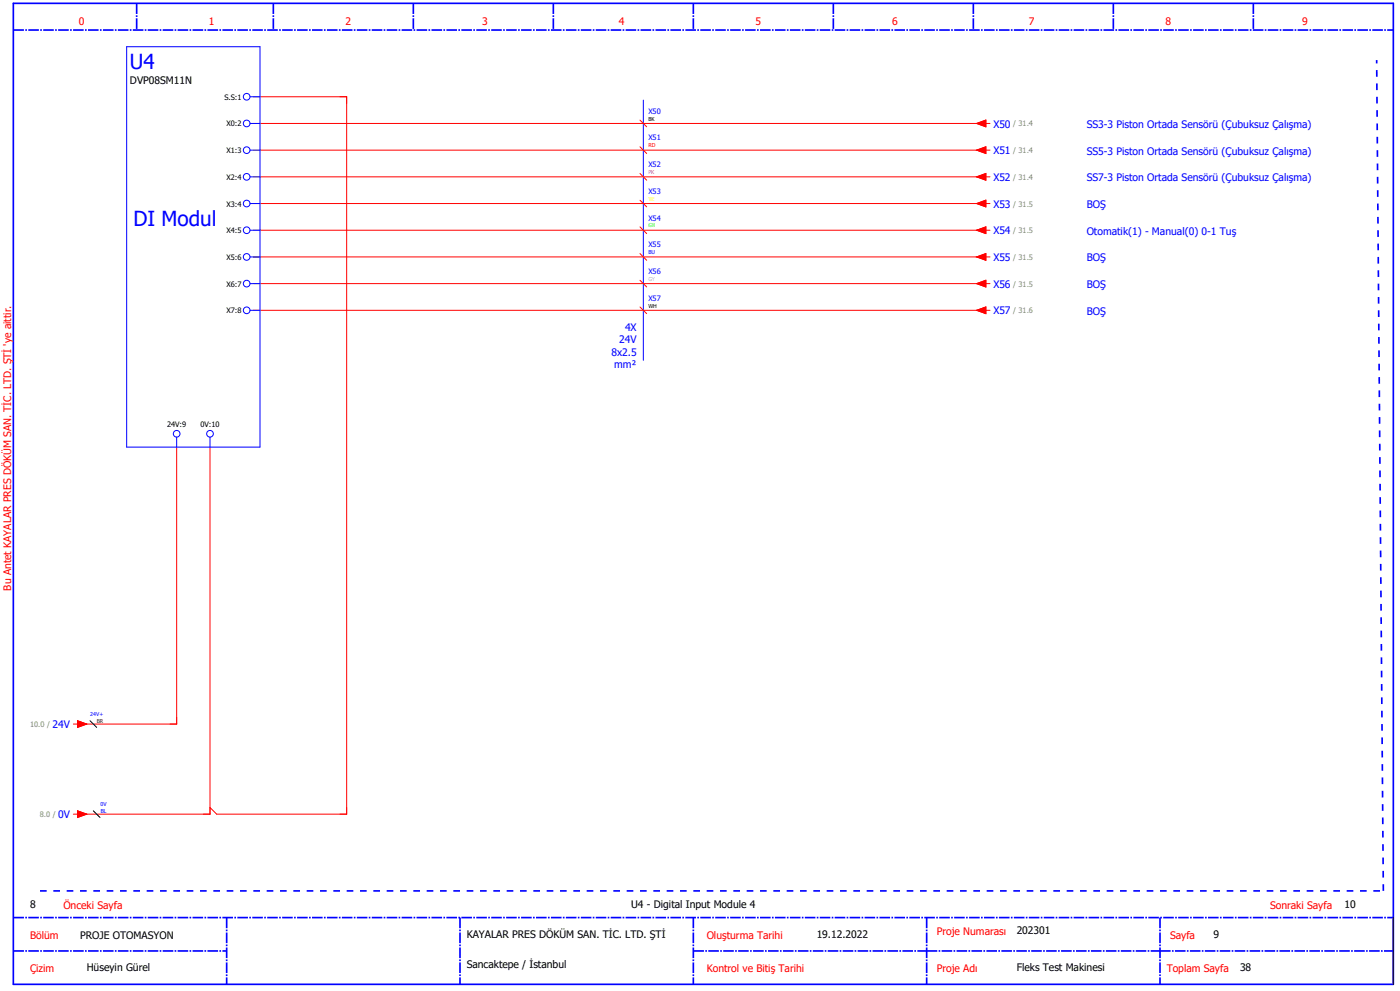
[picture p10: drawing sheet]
<svg xmlns="http://www.w3.org/2000/svg" width="420mm" height="297mm" viewBox="0 0 420 297" stroke-linecap="round" stroke-linejoin="round" font-family="sans-serif">
<defs><g id="words">
<g font-size="6.2" fill="#00f">
<text x="39" y="20.7">U4</text>
<text x="40" y="67.7">DI Modul</text>
</g>
<g font-size="3.1" fill="#f00">
<text x="23.7" y="7.4">0</text>
<text x="62.7" y="7.4">1</text>
<text x="103.7" y="7.4">2</text>
<text x="144.7" y="7.4">3</text>
<text x="185.7" y="7.4">4</text>
<text x="226.7" y="7.4">5</text>
<text x="267.7" y="7.4">6</text>
<text x="308.7" y="7.4">7</text>
<text x="349.7" y="7.4">8</text>
<text x="390.7" y="7.4">9</text>
<text x="3.4" y="177" transform="rotate(-90 3.4 177)">Bu Antet KAYALAR PRES DÖKÜM SAN. TİC. LTD. ŞTİ 'ye aittir.</text>
<text x="19" y="272.4">Önceki Sayfa</text>
<text x="381" y="272.4">Sonraki Sayfa</text>
<text x="9" y="281.4">Bölüm</text>
<text x="212" y="281.4">Oluşturma Tarihi</text>
<text x="281" y="280.4">Proje Numarası</text>
<text x="351" y="281.4">Sayfa</text>
<text x="9" y="291.4">Çizim</text>
<text x="212" y="291.4">Kontrol ve Bitiş Tarihi</text>
<text x="281" y="291.4">Proje Adı</text>
<text x="350" y="291.4">Toplam Sayfa</text>
</g>
<g font-size="3.1">
<text x="39" y="25.1">DVP08SM11N</text>
<text x="9" y="272">8</text>
<text x="189.4" y="272.2">U4 - Digital Input Module 4</text>
<text x="403.3" y="272.2">10</text>
<text x="24" y="281.4">PROJE OTOMASYON</text>
<text x="140" y="281">KAYALAR PRES DÖKÜM SAN. TİC. LTD. ŞTİ</text>
<text x="245" y="281">19.12.2022</text>
<text x="305" y="280">202301</text>
<text x="364" y="281">9</text>
<text x="26" y="291">Hüseyin Gürel</text>
<text x="140" y="290">Sancaktepe / İstanbul</text>
<text x="305" y="291">Fleks Test Makinesi</text>
<text x="372" y="291">38</text>
</g>
<g font-size="3.1" fill="#00f">
<text x="298" y="38.2">X50</text>
<text x="326" y="38.4">SS3-3 Piston Ortada Sensörü (Çubuksuz Çalışma)</text>
<text x="298" y="46.2">X51</text>
<text x="326" y="46.4">SS5-3 Piston Ortada Sensörü (Çubuksuz Çalışma)</text>
<text x="298" y="54.2">X52</text>
<text x="326" y="54.4">SS7-3 Piston Ortada Sensörü (Çubuksuz Çalışma)</text>
<text x="298" y="62.2">X53</text>
<text x="326" y="62.4">BOŞ</text>
<text x="298" y="70.2">X54</text>
<text x="326" y="70.4">Otomatik(1) - Manual(0) 0-1 Tuş</text>
<text x="298" y="78.2">X55</text>
<text x="326" y="78.4">BOŞ</text>
<text x="298" y="86.2">X56</text>
<text x="326" y="86.4">BOŞ</text>
<text x="298" y="94.2">X57</text>
<text x="326" y="94.4">BOŞ</text>
<text x="187.5" y="99.1">4X</text>
<text x="183.4" y="106.6">8x2.5</text>
<text x="185.8" y="102.9">24V</text>
<text x="184.3" y="110.4">mm²</text>
<text x="15.8" y="218.2">24V</text>
<text x="17.5" y="245.2">0V</text>
</g>
<g font-size="2.2">
<text x="67.3" y="29.9">S.S:1</text>
<text x="68" y="37.9">X0:2</text>
<text x="68" y="45.9">X1:3</text>
<text x="68" y="53.9">X2:4</text>
<text x="68" y="61.9">X3:4</text>
<text x="68" y="69.9">X4:5</text>
<text x="68" y="77.9">X5:6</text>
<text x="68" y="85.9">X6:7</text>
<text x="68" y="93.9">X7:8</text>
<text x="50.1" y="128">24V:9</text>
<text x="60.1" y="128">0V:10</text>
</g>
<g font-size="2.2" fill="#00f">
<text x="194.5" y="34.1">X50</text>
<text x="194.5" y="42.1">X51</text>
<text x="194.5" y="50.1">X52</text>
<text x="194.5" y="58.1">X53</text>
<text x="194.5" y="66.1">X54</text>
<text x="194.5" y="74.1">X55</text>
<text x="194.5" y="82.1">X56</text>
<text x="194.5" y="90.1">X57</text>
</g>
<g font-size="2.2" fill="#7ca552">
<text x="304" y="37.9">/ 31.4</text>
<text x="304" y="45.9">/ 31.4</text>
<text x="304" y="53.9">/ 31.4</text>
<text x="304" y="61.9">/ 31.5</text>
<text x="304" y="69.9">/ 31.5</text>
<text x="304" y="77.9">/ 31.5</text>
<text x="304" y="85.9">/ 31.5</text>
<text x="304" y="93.9">/ 31.6</text>
<text x="9" y="217.9">10.0 /</text>
<text x="12" y="244.9">8.0 /</text>
</g>
<g font-size="1.6">
<text x="194.5" y="36.2">BK</text>
<text x="194.5" y="92.2">WH</text>
</g>
<text font-size="1.6" fill="#f00" x="194.5" y="44.2">RD</text>
<text font-size="1.6" fill="#f0f" x="194.5" y="52.2">PK</text>
<text font-size="1.6" fill="#ff0" x="194.5" y="60.2">YE</text>
<text font-size="1.6" fill="#0f0" x="194.5" y="68.2">GN</text>
<g font-size="1.6" fill="#00f">
<text x="194.5" y="76.2">BU</text>
<text x="27.1" y="214.6">24V+</text>
<text x="30.2" y="241.6">0V</text>
<text x="30.2" y="243.6">BL</text>
</g>
<text font-size="1.6" fill="#7f0000" x="29" y="216.6">BR</text>
</g></defs>
<path d="M4 1h414v294h-414z" fill="none" stroke="#00f" stroke-width=".5"/>
<g fill="none" stroke="#00f" stroke-width=".5" stroke-dasharray="3.2 .4 .5 .4" stroke-linecap="butt">
<path d="M4 9h414M41 1v8M82 1v8M124 1v8M166 1v8M208 1v8M250 1v8M292 1v8M334 1v8M376 1v8M4 275h414M68 275v20"/>
<path d="M138 275v20M208 275v20M278 275v20M348 275v20M4 285h64M208 285h70M278 285h70M348 285h70"/>
</g>
<path d="M418 275v20" fill="none" stroke="#000" stroke-width=".35"/>
<path d="M12 267h403M415 267l-2-249" fill="none" stroke="#00f" stroke-width=".5" stroke-dasharray="2 2" stroke-linecap="butt"/>
<g fill="none" stroke="#f00" stroke-width=".3">
<path d="M76 29h28v215h-39l-2-2M76 37h219M192 36l2 2M293 37l2.7-1v2zM295.7 37h1.3M76 45h219M76 53h219M192 44l2 2M192 52l2 2M293 45l2.7-1v2zM293 53l2.7-1v2zM295.7 45h1.3"/>
<path d="M295.7 53h1.3M76 61h219M76 69h219M76 77h219M192 60l2 2M192 68l2 2M192 76l2 2M293 61l2.7-1v2zM293 69l2.7-1v2zM293 77l2.7-1v2zM295.7 61h1.3M295.7 69h1.3"/>
<path d="M295.7 77h1.3M76 85h219M76 93h219M192 84l2 2M192 92l2 2M293 85l2.7-1v2zM293 93l2.7-1v2zM295.7 85h1.3M295.7 93h1.3M53 134v83h-29M63 134v110h-39M22 217h1.2"/>
<path d="M23.2 216l2.8 1-2.8 1zM22 244h1.2M23.2 243l2.8 1-2.8 1z"/>
</g>
<g fill="none" stroke="#00f" stroke-width=".3">
<path d="M38 14h40v120h-40zM75 29h3M75 37h3M193 30v78M75 45h3M75 53h3M75 61h3M75 69h3M75 77h3M75 85h3M75 93h3M53 131v3"/>
<path d="M63 131v3"/>
<circle cx="74" cy="37" r="1"/>
<circle cx="74" cy="29" r="1"/>
<circle cx="74" cy="45" r="1"/>
<circle cx="74" cy="53" r="1"/>
<circle cx="74" cy="77" r="1"/>
<circle cx="74" cy="61" r="1"/>
<circle cx="74" cy="69" r="1"/>
<circle cx="74" cy="85" r="1"/>
<circle cx="74" cy="93" r="1"/>
<circle cx="53" cy="130" r="1"/>
<circle cx="63" cy="130" r="1"/>
</g>
<g fill="#f00" stroke="#f00" stroke-width=".3">
<path d="M23.2 216l2.8 1-2.8 1z"/>
<path d="M23.2 243l2.8 1-2.8 1z"/>
<path d="M293 37l2.7-1v2z"/>
<path d="M293 45l2.7-1v2z"/>
<path d="M293 53l2.7-1v2z"/>
<path d="M293 61l2.7-1v2z"/>
<path d="M293 69l2.7-1v2z"/>
<path d="M293 77l2.7-1v2z"/>
<path d="M293 85l2.7-1v2z"/>
<path d="M293 93l2.7-1v2z"/>
</g>
<path d="M27 216l2 2M28 243l2 2" fill="none" stroke="#000" stroke-width=".3"/>
<use href="#words"/>
</svg>
